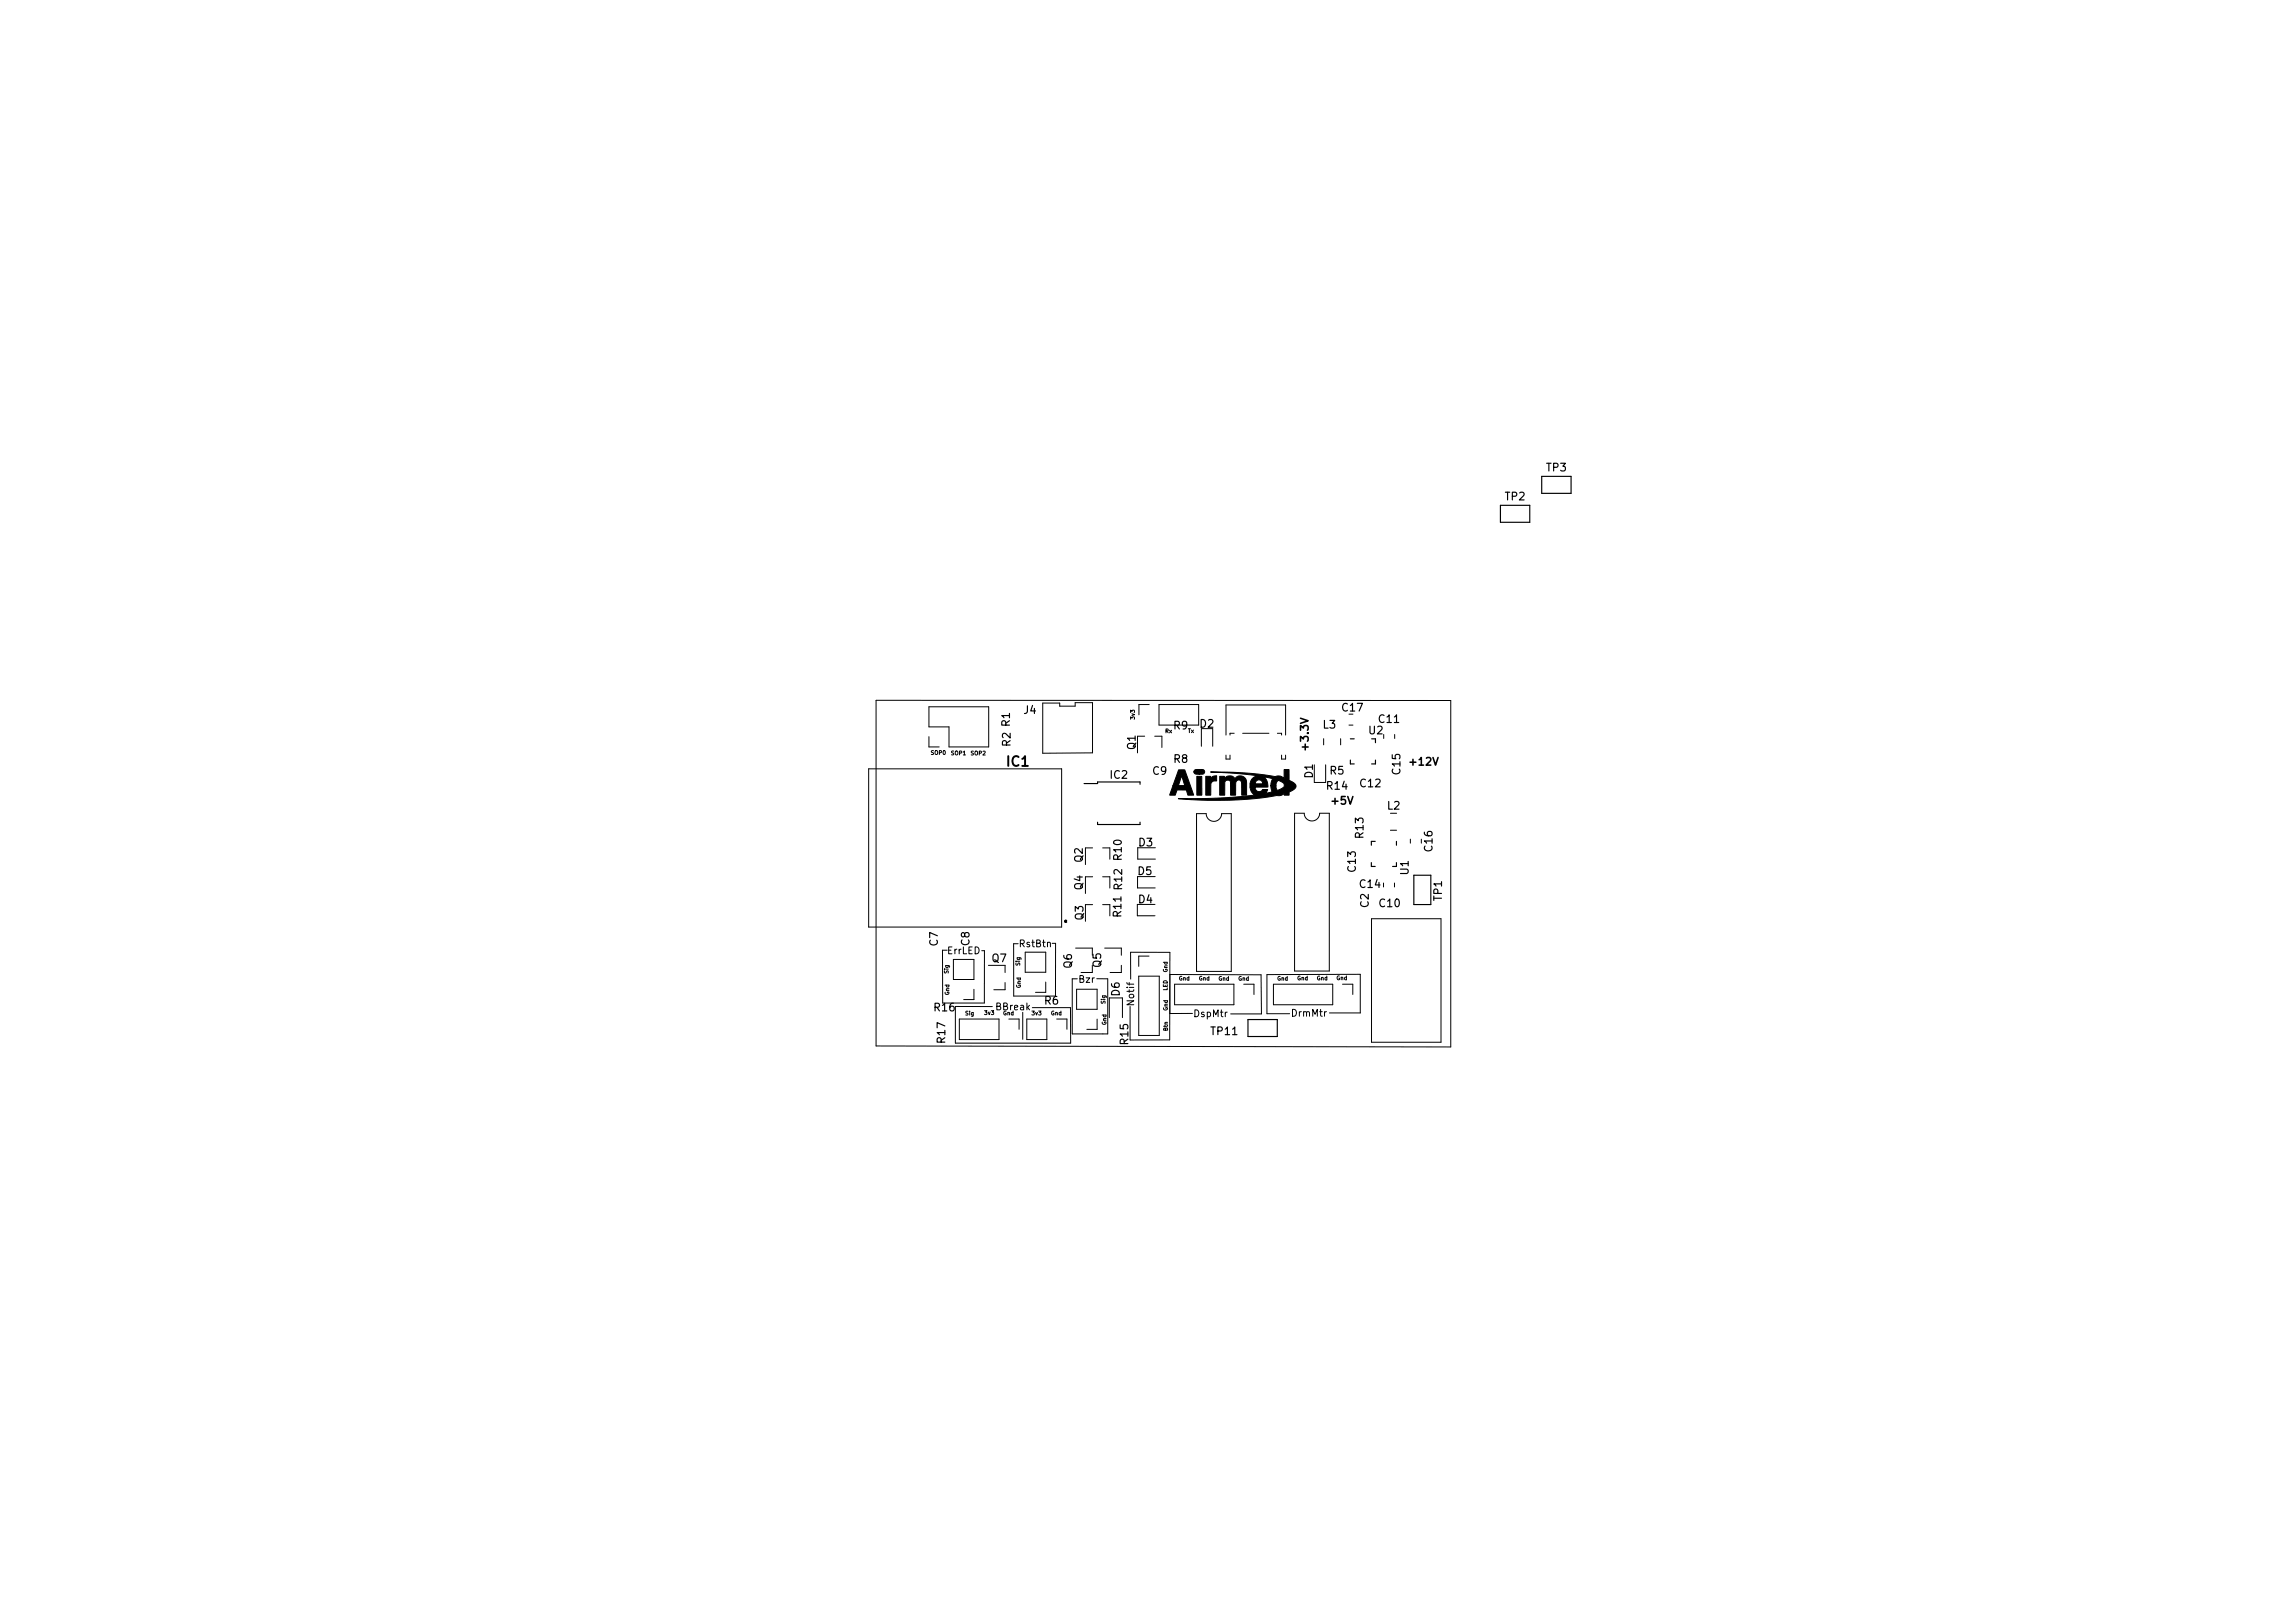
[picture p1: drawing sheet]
<svg xmlns="http://www.w3.org/2000/svg" width="297mm" height="210mm" viewBox="0 0 297 210" stroke-linecap="round" stroke-linejoin="round" font-family="sans-serif">
<defs><g id="words">
<text font-size="1.8" x="130.5" y="99.3">IC1</text>
<g font-size="1.4">
<text x="195" y="64.8">TP2</text>
<text x="200.3" y="61.1">TP3</text>
<text x="132.7" y="92.5">J4</text>
<text x="152.1" y="94.5">R9</text>
<text x="155.4" y="94.3">D2</text>
<text x="171.4" y="94.4">L3</text>
<text x="173.9" y="92.2">C17</text>
<text x="177.3" y="95.1">U2</text>
<text x="178.7" y="93.6">C11</text>
<text x="130.9" y="96.7" transform="rotate(-90 130.9 96.7)">R2 R1</text>
<text x="143.8" y="100.9">IC2</text>
<text x="147.1" y="97.1" transform="rotate(-90 147.1 97.1)">Q1</text>
<text x="149.3" y="100.4">C9</text>
<text x="152.1" y="98.8">R8</text>
<text x="169.5" y="97" transform="rotate(-90 169.5 97)">+3.3V</text>
<text x="170.1" y="100.8" transform="rotate(-90 170.1 100.8)">D1</text>
<text x="172.3" y="100.3">R5</text>
<text x="176.2" y="102">C12</text>
<text x="181.4" y="100.3" transform="rotate(-90 181.4 100.3)">C15</text>
<text x="182.8" y="99.2">+12V</text>
<text x="171.9" y="102.3">R14</text>
<text x="172.6" y="104.2">+5V</text>
<text x="179.7" y="104.9">L2</text>
<text x="140.3" y="111.7" transform="rotate(-90 140.3 111.7)">Q2</text>
<text x="145.3" y="111.4" transform="rotate(-90 145.3 111.4)">R10</text>
<text x="147.4" y="113.3">D5</text>
<text x="147.5" y="109.6">D3</text>
<text x="175.6" y="112.9" transform="rotate(-90 175.6 112.9)">C13</text>
<text x="176.6" y="108.5" transform="rotate(-90 176.6 108.5)">R13</text>
<text x="182.5" y="113.3" transform="rotate(-90 182.5 113.3)">U1</text>
<text x="185.6" y="110.2" transform="rotate(-90 185.6 110.2)">C16</text>
<text x="140.3" y="115.3" transform="rotate(-90 140.3 115.3)">Q4</text>
<text x="140.3" y="119.2" transform="rotate(-90 140.3 119.2)">Q3</text>
<text x="145.3" y="118.7" transform="rotate(-90 145.3 118.7)">R11</text>
<text x="145.4" y="115.2" transform="rotate(-90 145.4 115.2)">R12</text>
<text x="147.5" y="117">D4</text>
<text x="176.2" y="115">C14</text>
<text x="177.3" y="117.5" transform="rotate(-90 177.3 117.5)">C2</text>
<text x="178.7" y="117.5">C10</text>
<text x="186.8" y="116.7" transform="rotate(-90 186.8 116.7)">TP1</text>
<text x="121.5" y="122.5" transform="rotate(-90 121.5 122.5)">C7</text>
<text x="125.6" y="122.5" transform="rotate(-90 125.6 122.5)">C8</text>
<text x="128.5" y="124.6">Q7</text>
<text x="138.9" y="125.4" transform="rotate(-90 138.9 125.4)">Q6</text>
<text x="142.6" y="125.3" transform="rotate(-90 142.6 125.3)">Q5</text>
<text x="121.1" y="131">R16</text>
<text x="135.3" y="130.1">R6</text>
<text x="145" y="129" transform="rotate(-90 145 129)">D6</text>
<text x="122.4" y="135.1" transform="rotate(-90 122.4 135.1)">R17</text>
<text x="146.2" y="135.3" transform="rotate(-90 146.2 135.3)">R15</text>
<text x="156.9" y="134.1">TP11</text>
</g>
<g font-size="1.2">
<text x="122.7" y="123.6">ErrLED</text>
<text x="132.1" y="122.7">RstBtn</text>
<text x="129.1" y="130.9">BBreak</text>
<text x="139.8" y="127.3">Bzr</text>
<text x="146.9" y="130.2" transform="rotate(-90 146.9 130.2)">Notif</text>
<text x="154.7" y="131.8">DspMtr</text>
<text x="167.4" y="131.7">DrmMtr</text>
</g>
<g font-size=".7">
<text x="147" y="93.2" transform="rotate(-90 147 93.2)">3v3</text>
<text x="150.9" y="95">Rx</text>
<text x="153.9" y="94.9">Tx</text>
<text x="120.6" y="97.8">SOP0</text>
<text x="123.2" y="97.8">SOP1</text>
<text x="125.8" y="97.8">SOP2</text>
<text x="132.1" y="125.1" transform="rotate(-90 132.1 125.1)">Sig</text>
<text x="151.2" y="126" transform="rotate(-90 151.2 126)">Gnd</text>
<text x="122.9" y="126.1" transform="rotate(-90 122.9 126.1)">Sig</text>
<text x="123" y="128.9" transform="rotate(-90 123 128.9)">Gnd</text>
<text x="125.1" y="131.5">Sig</text>
<text x="127.6" y="131.5">3v3</text>
<text x="129.9" y="131.5">Gnd</text>
<text x="132.2" y="128" transform="rotate(-90 132.2 128)">Gnd</text>
<text x="133.7" y="131.5">3v3</text>
<text x="136.1" y="131.5">Gnd</text>
<text x="143.2" y="130" transform="rotate(-90 143.2 130)">Sig</text>
<text x="151.2" y="128.3" transform="rotate(-90 151.2 128.3)">LED</text>
<text x="151.3" y="130.9" transform="rotate(-90 151.3 130.9)">Gnd</text>
<text x="152.7" y="127">Gnd</text>
<text x="155.3" y="127">Gnd</text>
<text x="157.8" y="127">Gnd</text>
<text x="160.4" y="127">Gnd</text>
<text x="165.4" y="127">Gnd</text>
<text x="168" y="127">Gnd</text>
<text x="170.6" y="127">Gnd</text>
<text x="173.1" y="127">Gnd</text>
<text x="143.3" y="132.8" transform="rotate(-90 143.3 132.8)">Gnd</text>
<text x="151.3" y="133.5" transform="rotate(-90 151.3 133.5)">Btn</text>
</g>
</g></defs>
<g fill="none" stroke="#000" stroke-width=".13">
<path d="M112.5 99.6h25v20.5h-25zM113.5 90.7h74.4v44.9l-74.4-.1zM120.3 91.6h7.8v5.2h-5.2v-2.6h-2.6zM120.3 95.4v1.4h1.4M135.1 91.1h2.2v.4h2v-.5h2.2v6.5l-6.4 .1zM148.3 95.4h-.9v2.1M148.9 91.3h-1.4v1.3M149.6 95.4h.9v1.4M150.1 91.3h5.2v2.6h-5.2zM155.6 94.4v2.3M157.1 94.4v2.3M158.8 95.2v-3.9h7.7v3.9"/>
<path d="M158.8 97.8v.5h.5v-.5M159.9 95h-.6v.2M161 95h3.4M165.5 95h.5v.2M166 97.8v.5h.5v-.5M170.3 99.1v2.3h1.4v-2.3M171.5 95.7v.8M173.7 95.7v.8M174.7 93.9h.6M179.2 95.2v.5M180.7 95.2v.5M140.6 109.8h.9"/>
<path d="M140.6 117.2h.9M141.5 113.6h-.9v2.1M142.8 109.8h1v1.5M142.8 117.2h1M142.8 113.6h1v1.4M149.6 117.2h-2.3v1.4h2.3M149.6 113.6h-2.2v1.4h2.2M149.7 109.8h-2.3v1.5h2.3M155 105.4h1.3a1 1 0 0 0 1 1 1 1 0 0 0 1-1h1.2v20.4h-4.5zM167.7 105.4h1.3a1 1 0 0 0 1 1 1 1 0 0 0 1-1h1.2v20.4h-4.5zM177.7 119h9v16h-9zM179.2 114.4v.5"/>
<path d="M180.1 107.6h.8M180.6 114.4v.5M182.7 108.7v.5M122.7 123.1h-.6v6.8h5.4v-6.7h-.3M123.5 124.3h2.7v2.6h-2.7zM124.3 132h5.1v2.7h-5.1zM126.2 128.2v1.3h-1.4M128 125.1h2.2v.9M128.5 130.4h-4.7v4.7h14.9v-4.6h-5M130.2 127.3v.9h-1.5M130.7 132h1.3v1.3M132.5 131.1v3.5"/>
<path d="M132.8 123.4h2.7v2.6h-2.7zM133 132h2.6v2.7h-2.6zM135.5 127.2v1.4h-1.4M136.3 122.2h.4v6.8h-5.4v-6.7h.6M136.9 132h1.3v1.3M139.3 122.8h2.2v1M139.5 128.2h2.6v2.6h-2.6zM141.5 125.1v.9h-1.5M142.1 126.8h1.4v7.1h-4.6v-7.1h.7M142.1 132v1.4h-1.3M143.1 122.8h2.2v1M143.7 129.3v2.5"/>
<path d="M145.3 125.1v.9h-1.5M145.4 129.3v2.5M146.5 126.8v-3.4h5v11.3h-5.1v-4.3M147.5 126.5h2.7v7.6h-2.7zM148.8 123.9h-1.3v1.3M152.2 127.5h7.6v2.7h-7.6zM154.5 131.3h-3v-5.1l11.9 .1v5.1h-4M161.1 127.5h1.3v1.3M165 127.5h7.6v2.7h-7.6zM172.2 131.2h4v-5l-12.1 .1v5h3M173.9 127.5h1.3v1.3"/>
</g>
<g fill="none" stroke="#000" stroke-width=".15">
<path d="M194.4 65.5h3.8v2.2h-3.8zM199.7 61.7h3.8v2.2h-3.8zM174.9 95.7h.5M174.9 98.5v.5h.5M177.7 95.7h.5v.5M178.2 98.5v.5h-.5M140.4 101.5h1.8v-.2h5.5v.3M142.2 106.5v.3h5.5v-.3M177.6 111.7v.5h.5M178.1 109h-.5v.5M180.9 109v.5M180.9 111.7v.5h-.5"/>
<path d="M183.2 113.4h2.2v3.8h-2.2zM161.7 132.1h3.8v2.2h-3.8z"/>
</g>
<path d="M138 119.2l.1 .1-.1 .1M138 119.2l-.1 .1 .1 .1M138 119.2h.1M138 119.4h.1" fill="none" stroke="#000" stroke-width=".2"/>
<path d="M152.7 99.7h.8l1.1 3.3h-.7l-.2-.7h-1.2l-.3 .7h-.7l.5-1.2h1.5l-.4-1.3-.4 1.3h-.7zM154.7 99.8l.8-.1a.35 .35 0 0 1 .6 .3 .35 .35 0 0 1-.5 .3h-.5a.38 .38 0 0 1-.4-.3h.6l.1 .3-.1-.6v.3h-.6zM155 100.6h.7v2.4h-.7zM156.2 100.6h.6v.2a.86 .86 0 0 1 .8-.3v.7h-.5l-.2 .4-.1 1.4h-.6zM158 100.6h.6v.3a.81 .81 0 0 1 1.4 0 .84 .84 0 0 1 1-.3 .84 .84 0 0 1 .5 1v1.4h-.6l-.1-.8a1.3 1.3 0 0 0-.1-1.1 .48 .48 0 0 0-.5 .1 .48 .48 0 0 0-.1 .6v1.2h-.7v-1.3a.41 .41 0 0 0-.1-.6 .41 .41 0 0 0-.6 .2v1.7h-.7zM152.6 103.5l5.5-.1 4.5-.4a1.07 1.07 0 0 1-.7-1h.7a.51 .51 0 0 0 .4 .5 .51 .51 0 0 0 .5-.2h.7l-.2 .5 .8-.2-.2-.8h.7a.53 .53 0 0 0 .2 .6l.3-.1a.58 .58 0 0 0 .5-.7l-.1-.2a.7 .7 0 0 0-.7-.2l-.2 .3v.3h-.7l.1-.5 .2-.4-1.2-.3a1.35 1.35 0 0 1 .5 1.4h-2.3v-.5h1.7a.49 .49 0 0 0-.6-.5 .49 .49 0 0 0-.4 .5h-.7a1.1 1.1 0 0 1 1.1-1l-3-.3-3.2-.2h2.3a41 41 0 0 1 6.1 .6 .96 .96 0 0 1 1.1 .3v-1.2h.7v1.4l.3 .1a.67 .67 0 0 1 .6 .8l-.3 .3-.6 .3v.4h-.6l-.1-.2a1.52 1.52 0 0 1-1.1 .3 51.5 51.5 0 0 1-12.6 .4z" fill="#000" stroke="#000" stroke-width=".13"/>
<use href="#words"/>
</svg>
